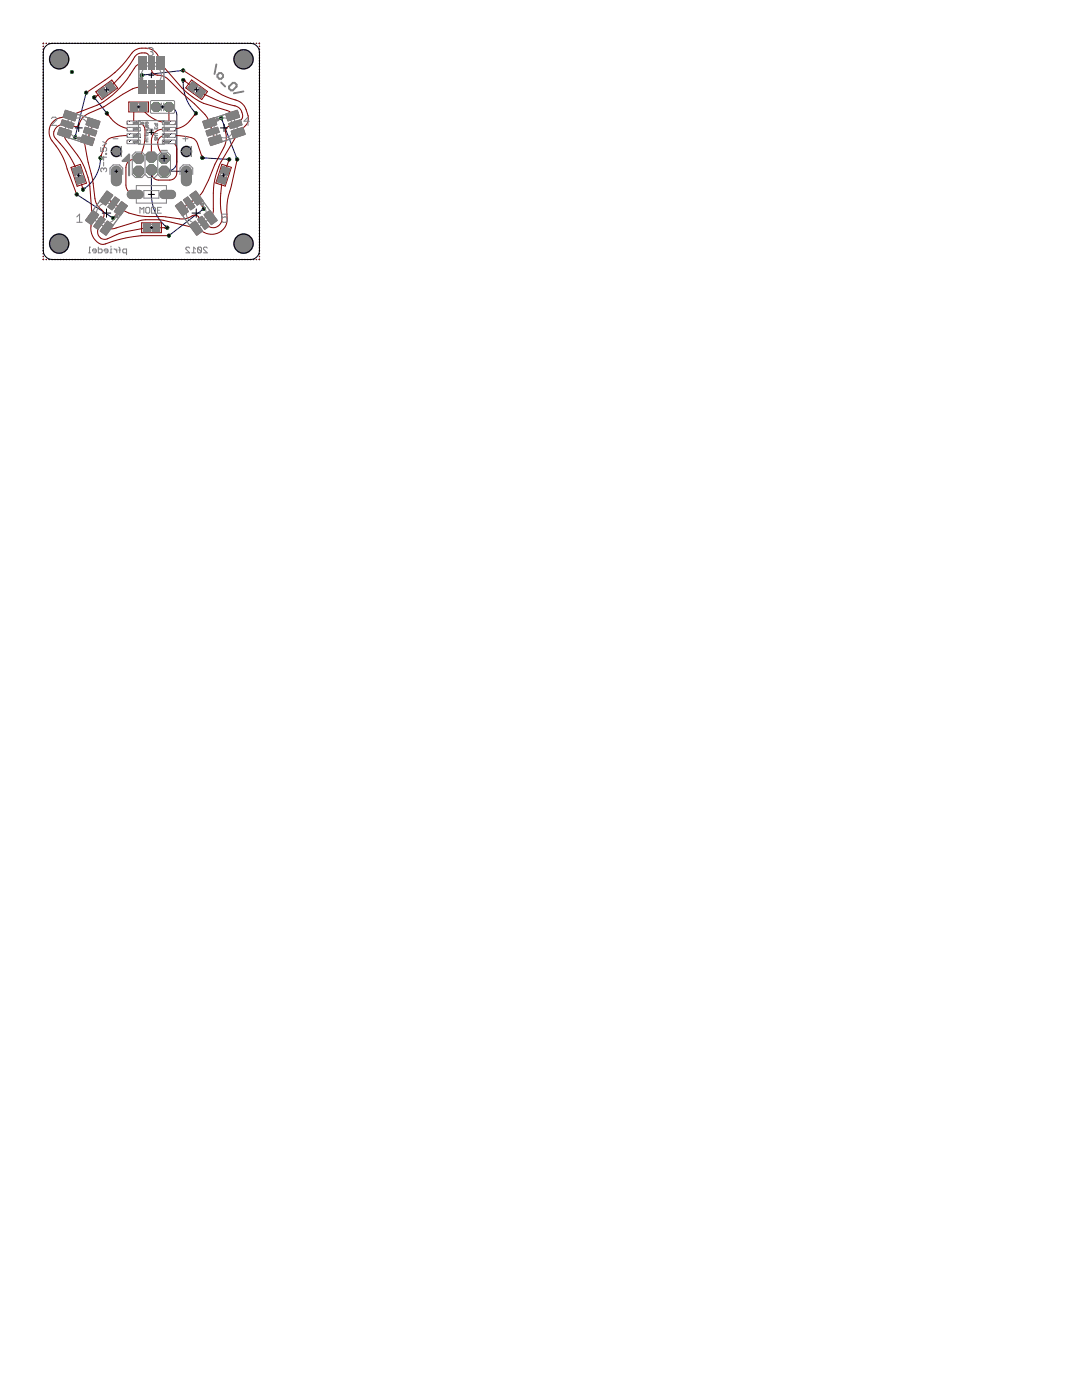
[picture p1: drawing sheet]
<svg xmlns="http://www.w3.org/2000/svg" width="216mm" height="279mm" viewBox="0 0 216 279" stroke-linecap="round" stroke-linejoin="round" font-family="sans-serif">
<g fill="none" stroke="#808080" stroke-width=".2">
<path d="M17.7 50.5h.4M18.1 49.3h-.2v1.2M19.2 50.1h-.7l.1-.4h.4l.2 .2v.4l-.2 .2h-.4M19.6 49.3v1.2h.6l.2-.2v-.4l-.2-.2h-.6M21.5 50.1h-.7l.2-.4h.4l.1 .2v.4l-.1 .2h-.4M21.9 50.5h.4M22.1 49.1v.2M22.3 49.7h-.2v.8M22.7 49.7h.2l.4 .4M23.3 49.7v.8M23.7 49.3l.2 .2v1M23.7 49.9h.4"/>
<path d="M25.3 50.5h-.6l-.2-.2v-.4l.2-.2h.6v1.1M37.8 49.5l-.1-.2h-.4l-.2 .2v.2l.7 .8h-.7M38.3 50.5h.7M39 49.7l-.3-.4v1.2M39.4 49.5v.8l.2 .2h.4l.2-.2M39.4 49.5l.2-.2h.4l.2 .2v.8M39.4 49.5l.8 .8M41.4 49.5l-.2-.2h-.4l-.2 .2v.2l.8 .8h-.8"/>
</g>
<g fill="#808080" stroke="#808080" stroke-width=".2">
<circle cx="23.2" cy="30.2" r="1.06"/>
<circle cx="37.2" cy="30.2" r="1.06"/>
<circle cx="11.8" cy="11.8" r="1.95"/>
<circle cx="48.6" cy="11.8" r="1.95"/>
<circle cx="11.8" cy="48.6" r="1.95"/>
<circle cx="48.6" cy="48.6" r="1.95"/>
</g>
<g fill="#808080" stroke="#808080" stroke-width=".2">
<path d="M46.6 18.5l2-.3v.1l-1.9 .4z"/>
<path d="M46.7 16.5l.2-.1 .4 .5-.1 .1z"/>
<path d="M47.1 16.8h.2l-.1 .6-.1-.1z"/>
<path d="M47.2 17.2l.1 .1-.9 .8v-.1z"/>
<path d="M46 18l.5-.1v.2h-.5z"/>
<path d="M45.6 17.6h.1l.5 .5h-.2z"/>
<path d="M45.6 17.2h.2l-.1 .5h-.1z"/>
<path d="M45.6 17.2l.8-.8 .1 .1-.8 .9z"/>
<path d="M46.4 16.5l.5-.1v.2h-.5z"/>
<path d="M44.1 16.4h.1l.8 .9h-.1z"/>
<path d="M43.3 15.3h.1l.4 .5h-.1z"/>
<path d="M43.3 14.9h.2l-.1 .5h-.1z"/>
<path d="M43.7 14.5l.1 .1-.5 .4v-.1z"/>
<path d="M43.7 14.5h.5v.1l-.5 .1z"/>
<path d="M44 14.5h.2l.4 .5h-.1z"/>
<path d="M44.4 14.9h.2v.5h-.2z"/>
<path d="M44.5 15.3l.1 .1-.5 .4-.1-.1z"/>
<path d="M43.7 15.7l.5-.1v.2h-.5z"/>
<path d="M43.1 12.8h.2l-.4 2h-.1z"/>
<path d="M36.6 33.4a1.01 1.01 0 0 1 1.6 .7v2.1a1 1 0 0 1-1 .9 1 1 0 0 1-1-.9v-2.1z"/>
<path d="M22.4 33.6a1.01 1.01 0 0 1 1.1-.4 1.01 1.01 0 0 1 .7 .9v2.1a1 1 0 0 1-1 .9 1 1 0 0 1-1-.9v-2.1z"/>
<path d="M25.6 38.3l.5-.3h1.8a.82 .82 0 0 1 .7 .8 .82 .82 0 0 1-.7 .8h-1.8a.83 .83 0 0 1-.5-1.3z"/>
<path d="M32 38.3l.6-.3h1.7a.82 .82 0 0 1 .7 .8 .82 .82 0 0 1-.7 .8h-1.7a.83 .83 0 0 1-.6-1.3z"/>
<circle cx="33.7" cy="21.3" r=".96"/>
<circle cx="31.2" cy="21.3" r=".96"/>
<circle cx="32.7" cy="31.6" r="1.07"/>
<circle cx="32.7" cy="34.2" r="1.07"/>
<circle cx="30.2" cy="31.4" r="1.07"/>
<circle cx="30.2" cy="33.9" r="1.07"/>
<circle cx="27.7" cy="31.6" r="1.07"/>
<circle cx="27.7" cy="34.2" r="1.07"/>
</g>
<g fill="none" stroke="#000080" stroke-width=".2">
<path d="M17.1 18.9l-2 8M17.2 18.5l-.1 .4M17.2 18.5l.2 .1-.3 .3M17.2 18.5l-.2 .1 .1 .3M18.8 19.4l.3 .4M18.8 19.4l-.1 .3 .4 .1M19 19.4l.1 .4M19 19.4h.1M19 19.4h-.2M19.1 19.8l1.9 2.4M19.1 19.8h.1M28.8 14.9l-.5 .1"/>
<path d="M28.8 14.9l-.4-.1-.1 .2M28.8 14.9l-.4 .3-.1-.2M36.1 14.1l-7.3 .8M36.6 16a8.7 8.7 0 0 0 2.2 6.3M36.6 16.4h.1M36.6 16l-.3 .1 .3 .3M36.6 16l.1 .1M36.6 14.1h-.5M36.6 14.1l-.2 .2-.3-.2M36.6 14.1l-.2-.2-.3 .2M36.7 16.1l-.1 .3M36.7 16.1h.1"/>
<path d="M15.1 26.9l-.1 .5M15.1 26.9l-.3 .3 .2 .2M15.1 26.9l.1 .4-.2 .1M15.3 38.8l6.9 4.5M15.3 38.8l.2-.1 .2 .3h-.4zM16.6 37.6h.1M16.6 37.6v.2M16.9 37.6l-.3 .2M16.9 37.6h-.3M16.9 37.6l-.1 .3-.2-.1M20 32a7.5 7.5 0 0 1-3.1 5.6M20 31.5v.5"/>
<path d="M20 32h.1M20 31.5l-.1 .1 .1 .4M20 31.5l.3 .1M20.3 31.6l-.3 .4M20.3 31.6h.1M21 22.2l.3 .4M21 22.2l.1 .1M21 22.2l.4 .2-.1 .2M21 22.2l.1 .4M21.1 22.6v.1M21.3 22.6h-.2M30.2 33.9v5a8.4 8.4 0 0 0 3.2 6.5"/>
<path d="M33.7 21.3a1.59 1.59 0 0 1 1.6 1.6v9.4a2 2 0 0 1-2.6 1.9h4.5M38.8 22.3l.3 .3M38.8 22.3l.1 .4M38.8 22.3l.4 .1M38.9 22.7h.1M39.1 22.6l-.2 .1M39.2 22.4h.1M39.2 22.4l-.1 .2M40.4 31.5l4.9 .3M40.5 31.3l.3 .2-.4 .2zM44.2 23.6l.1 .4M44.2 23.6h.2"/>
<path d="M44.2 23.6l-.2 .1 .3 .3M44.3 24l3 7.8M44.4 23.6h.1M44.4 23.6l-.1 .4M45.3 31.8h.4M45.3 31.8l.3 .2 .1-.2M45.6 31.8h.1M45.6 31.6l-.3 .2M45.6 31.6h.1M45.6 31.6l.1 .2M47.1 31.8l.1-.4 .3 .2-.2 .2M47.1 31.8h.1"/>
<path d="M47.1 31.8h.2M22.2 43.3l.4 .2M22.2 43.3l.2 .3 .2-.1M22.2 43.3h.4v.2M33.2 45.5v.1M33.4 45.4v-.2l-.4-.1 .2 .4M33.4 45.4l-.2 .1M33.7 46.8h.4l-.2 .3-.2-.1zM40.3 41.9l-6.6 5.1M40.7 41.6l-.4 .3M40.7 41.6v.3h-.4M40.7 41.6h-.2l-.2 .3"/>
</g>
<g fill="none" stroke="#000080" stroke-width=".25">
<path d="M8.6 9.2v.1M8.6 9.8v.1M8.6 10.4v.1M8.6 11h.1M8.6 11.5v.1M8.6 12.1v.1M8.6 12.7h.1M8.6 13.3h.1M8.6 13.8v.1M8.6 14.4v.1M8.6 15h.1M8.6 15.6h.1"/>
<path d="M8.6 16.1v.1M8.6 16.7v.1M8.6 17.3h.1M8.6 17.8v.1M8.6 18.4v.1M8.6 19v.1M8.6 19.6h.1M8.7 8.7h-.1M9.2 8.7h.1M9.8 8.7h.1M10.4 8.7h.1M10.9 8.7h.1"/>
<path d="M11.5 8.7h.1M12.1 8.7h.1M12.7 8.7h.1M13.2 8.7h.1M13.8 8.7h.1M14.4 8.7h.1M14.9 8.7h.1M15.5 8.7h.1M16.1 8.7h.1M16.7 8.7h.1M17.3 8.7h.1M17.8 8.7h.1"/>
<path d="M18.4 8.7h.1M19 8.7h.1M19.5 8.7h.1M20.1 8.7h.1M20.7 8.7h.1M21.3 8.7h.1M21.8 8.7h.1M22.4 8.7h.1M23 8.7h.1M23.6 8.7h.1M24.2 8.7h.1M24.7 8.7h.1"/>
<path d="M25.3 8.7h.1M25.9 8.7h.1M26.4 8.7h.1M27 8.7h.1M27.6 8.7h.1M28.2 8.7h.1M28.7 8.7h.1M29.3 8.7h.1M29.9 8.7h.1M30.5 8.7h.1M31 8.7h.1M31.6 8.7h.1"/>
<path d="M32.2 8.7h.1M32.8 8.7h.1M33.3 8.7h.1M33.9 8.7h.1M34.5 8.7h.1M35.1 8.7h.1M35.6 8.7h.1M36.2 8.7h.1M36.8 8.7h.1M37.4 8.7h.1M37.9 8.7h.1M38.5 8.7h.1"/>
<path d="M39.1 8.7h.1M39.6 8.7h.1M40.2 8.7h.1M40.8 8.7h.1M41.4 8.7h.1M42 8.7h.1M42.5 8.7h.1M43.1 8.7h.1M43.7 8.7h.1M44.2 8.7h.1M44.8 8.7h.1M45.4 8.7h.1"/>
<path d="M46 8.7h.1M46.5 8.7h.1M47.1 8.7h.1M47.7 8.7h.1M48.3 8.7h.1M48.8 8.7h.1M49.4 8.7h.1M50 8.7h.1M50.6 8.7h.1M51.1 8.7h.1M51.7 8.7h.1M51.8 9.2v.1"/>
<path d="M51.8 9.8v.1M51.8 10.4v.1M51.8 11h.1M51.8 11.5v.1M51.8 12.1v.1M51.8 12.7h.1M51.8 13.3h.1M51.8 13.8v.1M51.8 14.4v.1M51.8 15h.1M51.8 15.6h.1M51.8 16.1v.1"/>
<path d="M51.8 16.7v.1M51.8 17.3h.1M51.8 17.8v.1M51.8 18.4v.1M51.8 19v.1M51.8 19.6h.1M8.6 20.2h.1M8.6 20.7v.1M8.6 21.3v.1M8.6 21.9h.1M8.6 22.4v.1M8.6 23v.1"/>
<path d="M8.6 23.6v.1M8.6 24.2h.1M8.6 24.7v.1M8.6 25.3v.1M8.6 25.9v.1M8.6 26.5h.1M8.6 27v.1M8.6 27.6v.1M8.6 28.2v.1M8.6 28.8h.1M8.6 29.3v.1M8.6 29.9v.1"/>
<path d="M8.6 30.5h.1M8.6 31.1h.1M8.6 31.6v.1M8.6 32.2v.1M8.6 32.8v.1M8.6 33.4h.1M8.6 33.9v.1M8.6 34.5v.1M8.6 35.1h.1M8.6 35.6v.1M8.6 36.2v.1M8.6 36.8v.1"/>
<path d="M8.6 37.4h.1M8.6 38h.1M8.6 38.5v.1M8.6 39.1v.1M8.6 39.7h.1M51.8 20.2h.1M51.8 20.7v.1M51.8 21.3v.1M51.8 21.9h.1M51.8 22.4v.1M51.8 23v.1M51.8 23.6v.1"/>
<path d="M51.8 24.2h.1M51.8 24.7v.1M51.8 25.3v.1M51.8 25.9v.1M51.8 26.5h.1M51.8 27v.1M51.8 27.6v.1M51.8 28.2v.1M51.8 28.8h.1M51.8 29.3v.1M51.8 29.9v.1M51.8 30.5h.1"/>
<path d="M51.8 31.1h.1M51.8 31.6v.1M51.8 32.2v.1M51.8 32.8v.1M51.8 33.4h.1M51.8 33.9v.1M51.8 34.5v.1M51.8 35.1h.1M51.8 35.6v.1M51.8 36.2v.1M51.8 36.8v.1M51.8 37.4h.1"/>
<path d="M51.8 38h.1M51.8 38.5v.1M51.8 39.1v.1M51.8 39.7h.1M8.6 40.2v.1M8.6 40.8v.1M8.6 41.4v.1M8.6 42h.1M8.6 42.5v.1M8.6 43.1v.1M8.6 43.7v.1M8.6 44.3h.1"/>
<path d="M8.6 44.8v.1M8.6 45.4v.1M8.6 46v.1M8.6 46.6h.1M8.6 47.1v.1M8.6 47.7v.1M8.6 48.3h.1M8.6 48.9h.1M8.6 49.4v.1M8.6 50v.1M8.6 50.6v.1M8.6 51.2h.1"/>
<path d="M8.6 51.7l.1 .1M9.2 51.8h.1M9.8 51.8h.1M10.4 51.8h.1M10.9 51.8h.1M11.5 51.8h.1M12.1 51.8h.1M12.7 51.8h.1M13.2 51.8h.1M13.8 51.8h.1M14.4 51.8h.1M14.9 51.8h.1"/>
<path d="M15.5 51.8h.1M16.1 51.8h.1M16.7 51.8h.1M17.3 51.8h.1M17.8 51.8h.1M18.4 51.8h.1M19 51.8h.1M19.5 51.8h.1M20.1 51.8h.1M20.7 51.8h.1M21.3 51.8h.1M21.8 51.8h.1"/>
<path d="M22.4 51.8h.1M23 51.8h.1M23.6 51.8h.1M24.2 51.8h.1M24.7 51.8h.1M25.3 51.8h.1M25.9 51.8h.1M26.4 51.8h.1M27 51.8h.1M27.6 51.8h.1M28.2 51.8h.1M28.7 51.8h.1"/>
<path d="M29.3 51.8h.1M29.9 51.8h.1M30.5 51.8h.1M31 51.8h.1M31.6 51.8h.1M32.2 51.8h.1M32.8 51.8h.1M33.3 51.8h.1M33.9 51.8h.1M34.5 51.8h.1M35.1 51.8h.1M35.6 51.8h.1"/>
<path d="M36.2 51.8h.1M36.8 51.8h.1M37.4 51.8h.1M37.9 51.8h.1M38.5 51.8h.1M39.1 51.8h.1M39.6 51.8h.1M40.2 51.8h.1M40.8 51.8h.1M41.4 51.8h.1M42 51.8h.1M42.5 51.8h.1"/>
<path d="M43.1 51.8h.1M43.7 51.8h.1M44.2 51.8h.1M44.8 51.8h.1M45.4 51.8h.1M46 51.8h.1M46.5 51.8h.1M47.1 51.8h.1M47.7 51.8h.1M48.3 51.8h.1M48.8 51.8h.1M49.4 51.8h.1"/>
<path d="M50 51.8h.1M50.6 51.8h.1M51.1 51.8h.1M51.8 51.7l-.1 .1M51.8 40.2v.1M51.8 40.8v.1M51.8 41.4v.1M51.8 42h.1M51.8 42.5v.1M51.8 43.1v.1M51.8 43.7v.1M51.8 44.3h.1"/>
<path d="M51.8 44.8v.1M51.8 45.4v.1M51.8 46v.1M51.8 46.6h.1M51.8 47.1v.1M51.8 47.7v.1M51.8 48.3h.1M51.8 48.9h.1M51.8 49.4v.1M51.8 50v.1M51.8 50.6v.1M51.8 51.2h.1"/>
</g>
<path d="M37.2 34.2v1.9" fill="none" stroke="#008000" stroke-width="1.9"/>
<circle cx="37.2" cy="34.2" r=".55" fill="#fff" stroke="#000" stroke-width=".2"/>
<path d="M23.2 34.2v1.9" fill="none" stroke="#008000" stroke-width="1.9"/>
<circle cx="23.2" cy="34.2" r=".55" fill="#fff" stroke="#000" stroke-width=".2"/>
<circle cx="33.7" cy="21.3" r=".92" fill="#008000" stroke="#008000" stroke-width=".2"/>
<circle cx="33.7" cy="21.3" r=".4" fill="#fff" stroke="#000" stroke-width=".2"/>
<circle cx="31.2" cy="21.3" r=".92" fill="#008000" stroke="#008000" stroke-width=".2"/>
<circle cx="31.2" cy="21.3" r=".4" fill="#fff" stroke="#000" stroke-width=".2"/>
<circle cx="32.7" cy="31.6" r="1.01" fill="#008000" stroke="#008000" stroke-width=".2"/>
<circle cx="32.7" cy="31.6" r=".51" fill="#fff" stroke="#000" stroke-width=".2"/>
<circle cx="32.7" cy="34.2" r="1.01" fill="#008000" stroke="#008000" stroke-width=".2"/>
<circle cx="32.7" cy="34.2" r=".51" fill="#fff" stroke="#000" stroke-width=".2"/>
<circle cx="30.2" cy="31.4" r="1.01" fill="#008000" stroke="#008000" stroke-width=".2"/>
<circle cx="30.2" cy="31.4" r=".51" fill="#fff" stroke="#000" stroke-width=".2"/>
<circle cx="30.2" cy="33.9" r="1.01" fill="#008000" stroke="#008000" stroke-width=".2"/>
<circle cx="30.2" cy="33.9" r=".51" fill="#fff" stroke="#000" stroke-width=".2"/>
<circle cx="27.7" cy="31.6" r="1.01" fill="#008000" stroke="#008000" stroke-width=".2"/>
<circle cx="27.7" cy="31.6" r=".51" fill="#fff" stroke="#000" stroke-width=".2"/>
<circle cx="27.7" cy="34.2" r="1.01" fill="#008000" stroke="#008000" stroke-width=".2"/>
<circle cx="27.7" cy="34.2" r=".51" fill="#fff" stroke="#000" stroke-width=".2"/>
<path d="M26.2 38.8h1.5" fill="none" stroke="#008000" stroke-width="1.5"/>
<circle cx="27" cy="38.8" r=".51" fill="#fff" stroke="#000" stroke-width=".2"/>
<path d="M32.7 38.8h1.5" fill="none" stroke="#008000" stroke-width="1.5"/>
<circle cx="33.4" cy="38.8" r=".51" fill="#fff" stroke="#000" stroke-width=".2"/>
<circle cx="21.3" cy="22.6" r=".3" fill="#008000" stroke="#008000" stroke-width=".2"/>
<circle cx="21.3" cy="22.6" r=".15" fill="#fff" stroke="#000" stroke-width=".2"/>
<circle cx="18.8" cy="19.4" r=".3" fill="#008000" stroke="#008000" stroke-width=".2"/>
<circle cx="18.8" cy="19.4" r=".15" fill="#fff" stroke="#000" stroke-width=".2"/>
<circle cx="20" cy="31.5" r=".3" fill="#008000" stroke="#008000" stroke-width=".2"/>
<circle cx="20" cy="31.5" r=".15" fill="#fff" stroke="#000" stroke-width=".2"/>
<circle cx="16.6" cy="37.8" r=".3" fill="#008000" stroke="#008000" stroke-width=".2"/>
<circle cx="16.6" cy="37.8" r=".15" fill="#fff" stroke="#000" stroke-width=".2"/>
<circle cx="14.4" cy="14.4" r=".3" fill="#008000" stroke="#008000" stroke-width=".2"/>
<circle cx="14.4" cy="14.4" r=".15" fill="#fff" stroke="#000" stroke-width=".2"/>
<circle cx="36.6" cy="16" r=".3" fill="#008000" stroke="#008000" stroke-width=".2"/>
<circle cx="36.6" cy="16" r=".15" fill="#fff" stroke="#000" stroke-width=".2"/>
<circle cx="39.1" cy="22.6" r=".3" fill="#008000" stroke="#008000" stroke-width=".2"/>
<circle cx="39.1" cy="22.6" r=".15" fill="#fff" stroke="#000" stroke-width=".2"/>
<circle cx="45.7" cy="31.8" r=".3" fill="#008000" stroke="#008000" stroke-width=".2"/>
<circle cx="45.7" cy="31.8" r=".15" fill="#fff" stroke="#000" stroke-width=".2"/>
<circle cx="40.4" cy="31.5" r=".3" fill="#008000" stroke="#008000" stroke-width=".2"/>
<circle cx="40.4" cy="31.5" r=".15" fill="#fff" stroke="#000" stroke-width=".2"/>
<circle cx="33.4" cy="45.4" r=".3" fill="#008000" stroke="#008000" stroke-width=".2"/>
<circle cx="33.4" cy="45.4" r=".15" fill="#fff" stroke="#000" stroke-width=".2"/>
<circle cx="22.6" cy="43.5" r=".3" fill="#008000" stroke="#008000" stroke-width=".2"/>
<circle cx="22.6" cy="43.5" r=".15" fill="#fff" stroke="#000" stroke-width=".2"/>
<circle cx="15.3" cy="38.8" r=".3" fill="#008000" stroke="#008000" stroke-width=".2"/>
<circle cx="15.3" cy="38.8" r=".15" fill="#fff" stroke="#000" stroke-width=".2"/>
<circle cx="15" cy="27.4" r=".3" fill="#008000" stroke="#008000" stroke-width=".2"/>
<circle cx="15" cy="27.4" r=".15" fill="#fff" stroke="#000" stroke-width=".2"/>
<circle cx="17.2" cy="18.5" r=".3" fill="#008000" stroke="#008000" stroke-width=".2"/>
<circle cx="17.2" cy="18.5" r=".15" fill="#fff" stroke="#000" stroke-width=".2"/>
<circle cx="44.2" cy="23.6" r=".3" fill="#008000" stroke="#008000" stroke-width=".2"/>
<circle cx="44.2" cy="23.6" r=".15" fill="#fff" stroke="#000" stroke-width=".2"/>
<circle cx="47.3" cy="31.8" r=".3" fill="#008000" stroke="#008000" stroke-width=".2"/>
<circle cx="47.3" cy="31.8" r=".15" fill="#fff" stroke="#000" stroke-width=".2"/>
<circle cx="28.3" cy="15" r=".3" fill="#008000" stroke="#008000" stroke-width=".2"/>
<circle cx="28.3" cy="15" r=".15" fill="#fff" stroke="#000" stroke-width=".2"/>
<circle cx="36.6" cy="14.1" r=".3" fill="#008000" stroke="#008000" stroke-width=".2"/>
<circle cx="36.6" cy="14.1" r=".15" fill="#fff" stroke="#000" stroke-width=".2"/>
<circle cx="40.7" cy="41.6" r=".3" fill="#008000" stroke="#008000" stroke-width=".2"/>
<circle cx="40.7" cy="41.6" r=".15" fill="#fff" stroke="#000" stroke-width=".2"/>
<circle cx="33.7" cy="47" r=".3" fill="#008000" stroke="#008000" stroke-width=".2"/>
<circle cx="33.7" cy="47" r=".15" fill="#fff" stroke="#000" stroke-width=".2"/>
<g fill="#800000" stroke="#800000" stroke-width=".2">
<path d="M19.5 18.2l1.1-.7 .9 1.3-1 .7z"/>
<path d="M21.1 17.1l1-.7 1 1.3-1.1 .7z"/>
<path d="M38.4 16.3l1.1 .8-1 1.3-1-.8z"/>
<path d="M39.9 17.4l1.1 .8-.9 1.3-1.1-.8z"/>
<path d="M43.8 35l1.5 .5-.4 1.2-1.5-.5z"/>
<path d="M44.3 33.2l1.6 .5-.4 1.2-1.6-.5z"/>
<path d="M28.6 44.6h1.4v1.6h-1.4z"/>
<path d="M30.5 44.6h1.3v1.6h-1.3z"/>
<path d="M15 35.5l1.6-.5 .4 1.3-1.6 .4z"/>
<path d="M14.5 33.7l1.5-.5 .4 1.3-1.5 .4z"/>
<path d="M26.1 20.5h1.3v1.6h-1.3z"/>
<path d="M28 20.5h1.3v1.6h-1.3z"/>
<path d="M25.4 24.2h2.5v.6h-2.5z"/>
<path d="M25.4 25.5h2.5v.6h-2.5z"/>
<path d="M25.4 26.8h2.5v.5h-2.5z"/>
<path d="M25.4 28h2.5v.6h-2.5z"/>
<path d="M32.4 28h2.6v.6h-2.6z"/>
<path d="M32.4 26.8h2.6v.5h-2.6z"/>
<path d="M32.4 25.5h2.6v.6h-2.6z"/>
<path d="M32.4 24.2h2.6v.6h-2.6z"/>
<path d="M27.7 16.2h1.4v2.4h-1.4z"/>
<path d="M27.7 11.4h1.4v2.4h-1.4z"/>
<path d="M31.3 16.2h1.4v2.4h-1.4z"/>
<path d="M31.3 11.4h1.4v2.4h-1.4z"/>
<path d="M29.7 16.2h1v2.4h-1z"/>
<path d="M29.7 11.4h1v2.4h-1z"/>
<path d="M40.5 24.3l2.3-.8 .4 1.3-2.3 .8z"/>
<path d="M45.1 22.8l2.2-.8 .5 1.4-2.3 .7z"/>
<path d="M41.6 27.7l2.3-.8 .4 1.4-2.3 .7z"/>
<path d="M46.2 26.2l2.3-.7 .4 1.3-2.3 .7z"/>
<path d="M41.1 26.2l2.3-.8 .3 1-2.3 .7z"/>
<path d="M45.7 24.7l2.3-.8 .3 1-2.3 .7z"/>
<path d="M37.9 39l1.2-.8 1.4 1.9-1.2 .8z"/>
<path d="M40.7 42.9l1.2-.9 1.4 2-1.1 .8z"/>
<path d="M35 41.1l1.2-.8 1.4 1.9-1.2 .8z"/>
<path d="M37.8 45l1.2-.8 1.4 1.9-1.1 .8z"/>
<path d="M36.6 39.9l.8-.6 1.5 2-.8 .5z"/>
<path d="M39.5 43.8l.8-.6 1.4 1.9-.8 .6z"/>
<path d="M24.3 40.3l1.1 .8-1.4 1.9-1.2-.8z"/>
<path d="M21.4 44.2l1.2 .8-1.5 1.9-1.1-.8z"/>
<path d="M21.3 38.2l1.2 .8-1.4 1.9-1.2-.8z"/>
<path d="M18.5 42l1.2 .9-1.5 1.9-1.1-.8z"/>
<path d="M23 39.3l.8 .6-1.4 1.9-.9-.5z"/>
<path d="M20.1 43.2l.9 .6-1.5 1.9-.8-.6z"/>
<path d="M16.5 26.9l2.3 .8-.4 1.3-2.3-.7z"/>
<path d="M12 25.5l2.2 .7-.4 1.3-2.3-.7z"/>
<path d="M17.6 23.5l2.3 .8-.4 1.3-2.3-.8z"/>
<path d="M13.1 22l2.2 .8-.4 1.3-2.3-.7z"/>
<path d="M17 25.4l2.3 .8-.3 .9-2.3-.7z"/>
<path d="M12.4 23.9l2.3 .8-.3 .9-2.3-.7z"/>
</g>
<g fill="none" stroke="#800000" stroke-width=".25">
<path d="M8.6 9.2v.1M8.6 9.8v.1M8.6 10.4v.1M8.6 11h.1M8.6 11.5v.1M8.6 12.1v.1M8.6 12.7h.1M8.6 13.3h.1M8.6 13.8v.1M8.6 14.4v.1M8.6 15h.1M8.6 15.6h.1"/>
<path d="M8.6 16.1v.1M8.6 16.7v.1M8.6 17.3h.1M8.6 17.8v.1M8.6 18.4v.1M8.6 19v.1M8.6 19.6h.1M8.7 8.7h-.1M9.2 8.7h.1M9.8 8.7h.1M10.4 8.7h.1M10.9 8.7h.1"/>
<path d="M11.5 8.7h.1M12.1 8.7h.1M12.7 8.7h.1M13.2 8.7h.1M13.8 8.7h.1M14.4 8.7h.1M14.9 8.7h.1M15.5 8.7h.1M16.1 8.7h.1M16.7 8.7h.1M17.3 8.7h.1M17.8 8.7h.1"/>
<path d="M18.4 8.7h.1M19 8.7h.1M19.5 8.7h.1M20.1 8.7h.1M20.7 8.7h.1M21.3 8.7h.1M21.8 8.7h.1M22.4 8.7h.1M23 8.7h.1M23.6 8.7h.1M24.2 8.7h.1M24.7 8.7h.1"/>
<path d="M25.3 8.7h.1M25.9 8.7h.1M26.4 8.7h.1M27 8.7h.1M27.6 8.7h.1M28.2 8.7h.1M28.7 8.7h.1M29.3 8.7h.1M29.9 8.7h.1M30.5 8.7h.1M31 8.7h.1M31.6 8.7h.1"/>
<path d="M32.2 8.7h.1M32.8 8.7h.1M33.3 8.7h.1M33.9 8.7h.1M34.5 8.7h.1M35.1 8.7h.1M35.6 8.7h.1M36.2 8.7h.1M36.8 8.7h.1M37.4 8.7h.1M37.9 8.7h.1M38.5 8.7h.1"/>
<path d="M39.1 8.7h.1M39.6 8.7h.1M40.2 8.7h.1M40.8 8.7h.1M41.4 8.7h.1M42 8.7h.1M42.5 8.7h.1M43.1 8.7h.1M43.7 8.7h.1M44.2 8.7h.1M44.8 8.7h.1M45.4 8.7h.1"/>
<path d="M46 8.7h.1M46.5 8.7h.1M47.1 8.7h.1M47.7 8.7h.1M48.3 8.7h.1M48.8 8.7h.1M49.4 8.7h.1M50 8.7h.1M50.6 8.7h.1M51.1 8.7h.1M51.7 8.7h.1M51.8 9.2v.1"/>
<path d="M51.8 9.8v.1M51.8 10.4v.1M51.8 11h.1M51.8 11.5v.1M51.8 12.1v.1M51.8 12.7h.1M51.8 13.3h.1M51.8 13.8v.1M51.8 14.4v.1M51.8 15h.1M51.8 15.6h.1M51.8 16.1v.1"/>
<path d="M51.8 16.7v.1M51.8 17.3h.1M51.8 17.8v.1M51.8 18.4v.1M51.8 19v.1M51.8 19.6h.1M8.6 20.2h.1M8.6 20.7v.1M8.6 21.3v.1M8.6 21.9h.1M8.6 22.4v.1M8.6 23v.1"/>
<path d="M8.6 23.6v.1M8.6 24.2h.1M8.6 24.7v.1M8.6 25.3v.1M8.6 25.9v.1M8.6 26.5h.1M8.6 27v.1M8.6 27.6v.1M8.6 28.2v.1M8.6 28.8h.1M8.6 29.3v.1M8.6 29.9v.1"/>
<path d="M8.6 30.5h.1M8.6 31.1h.1M8.6 31.6v.1M8.6 32.2v.1M8.6 32.8v.1M8.6 33.4h.1M8.6 33.9v.1M8.6 34.5v.1M8.6 35.1h.1M8.6 35.6v.1M8.6 36.2v.1M8.6 36.8v.1"/>
<path d="M8.6 37.4h.1M8.6 38h.1M8.6 38.5v.1M8.6 39.1v.1M8.6 39.7h.1M26.7 24.5h.8M27.7 31.6v.2M28.6 21.3l.1 .8M32.5 25.8h1.2M32.5 24.5h1.2M32.9 27.1h.8M33.7 28.3h.2"/>
<path d="M51.8 20.2h.1M51.8 20.7v.1M51.8 21.3v.1M51.8 21.9h.1M51.8 22.4v.1M51.8 23v.1M51.8 23.6v.1M51.8 24.2h.1M51.8 24.7v.1M51.8 25.3v.1M51.8 25.9v.1M51.8 26.5h.1"/>
<path d="M51.8 27v.1M51.8 27.6v.1M51.8 28.2v.1M51.8 28.8h.1M51.8 29.3v.1M51.8 29.9v.1M51.8 30.5h.1M51.8 31.1h.1M51.8 31.6v.1M51.8 32.2v.1M51.8 32.8v.1M51.8 33.4h.1"/>
<path d="M51.8 33.9v.1M51.8 34.5v.1M51.8 35.1h.1M51.8 35.6v.1M51.8 36.2v.1M51.8 36.8v.1M51.8 37.4h.1M51.8 38h.1M51.8 38.5v.1M51.8 39.1v.1M51.8 39.7h.1M8.6 40.2v.1"/>
<path d="M8.6 40.8v.1M8.6 41.4v.1M8.6 42h.1M8.6 42.5v.1M8.6 43.1v.1M8.6 43.7v.1M8.6 44.3h.1M8.6 44.8v.1M8.6 45.4v.1M8.6 46v.1M8.6 46.6h.1M8.6 47.1v.1"/>
<path d="M8.6 47.7v.1M8.6 48.3h.1M8.6 48.9h.1M8.6 49.4v.1M8.6 50v.1M8.6 50.6v.1M8.6 51.2h.1M8.6 51.7l.1 .1M9.2 51.8h.1M9.8 51.8h.1M10.4 51.8h.1M10.9 51.8h.1"/>
<path d="M11.5 51.8h.1M12.1 51.8h.1M12.7 51.8h.1M13.2 51.8h.1M13.8 51.8h.1M14.4 51.8h.1M14.9 51.8h.1M15.5 51.8h.1M16.1 51.8h.1M16.7 51.8h.1M17.3 51.8h.1M17.8 51.8h.1"/>
<path d="M18.4 51.8h.1M19 51.8h.1M19.5 51.8h.1M20.1 51.8h.1M20.7 51.8h.1M21.3 51.8h.1M21.8 51.8h.1M22.4 51.8h.1M23 51.8h.1M23.6 51.8h.1M24.2 51.8h.1M24.7 51.8h.1"/>
<path d="M25.3 51.8h.1M25.9 51.8h.1M26.4 51.8h.1M27 51.8h.1M27.6 51.8h.1M28.2 51.8h.1M28.7 51.8h.1M29.3 51.8h.1M29.9 51.8h.1M30.5 51.8h.1M31 51.8h.1M31.6 51.8h.1"/>
<path d="M32.2 51.8h.1M32.8 51.8h.1M33.3 51.8h.1M33.9 51.8h.1M34.5 51.8h.1M35.1 51.8h.1M35.6 51.8h.1M36.2 51.8h.1M36.8 51.8h.1M37.4 51.8h.1M37.9 51.8h.1M38.5 51.8h.1"/>
<path d="M39.1 51.8h.1M39.6 51.8h.1M40.2 51.8h.1M40.8 51.8h.1M41.4 51.8h.1M42 51.8h.1M42.5 51.8h.1M43.1 51.8h.1M43.7 51.8h.1M44.2 51.8h.1M44.8 51.8h.1M45.4 51.8h.1"/>
<path d="M46 51.8h.1M46.5 51.8h.1M47.1 51.8h.1M47.7 51.8h.1M48.3 51.8h.1M48.8 51.8h.1M49.4 51.8h.1M50 51.8h.1M50.6 51.8h.1M51.1 51.8h.1M51.8 51.7l-.1 .1M51.8 40.2v.1"/>
<path d="M51.8 40.8v.1M51.8 41.4v.1M51.8 42h.1M51.8 42.5v.1M51.8 43.1v.1M51.8 43.7v.1M51.8 44.3h.1M51.8 44.8v.1M51.8 45.4v.1M51.8 46v.1M51.8 46.6h.1M51.8 47.1v.1"/>
<path d="M51.8 47.7v.1M51.8 48.3h.1M51.8 48.9h.1M51.8 49.4v.1M51.8 50v.1M51.8 50.6v.1M51.8 51.2h.1"/>
</g>
<g fill="none" stroke="#800000" stroke-width=".2">
<path d="M19.2 19.2l-.4 .2M19.2 19.2l-.2 .4-.2-.2M19.2 19.2h-.4v.2M20.5 18.5l-1.3 .7M22.1 17.4l2.6-2.9 1.9-2.7a1.96 1.96 0 0 1 3.1-.8 5.4 5.4 0 0 1 .5 3l.3 .5 .4 .4 1.1 .1a2.92 2.92 0 0 1 1.6 .9l2.6 2.6 2.6 2.2a8.2 8.2 0 0 1 3.1 3.9M28.3 15l.1 2.4M28.3 15l-.2 .1 .2 .4 .2-.4M28.3 15l.2 .1M28.4 12.6l-.9 .3a5.1 5.1 0 0 0-1.6 2.1 17.3 17.3 0 0 1-6.5 6l-5.4 2.1a5.4 5.4 0 0 0-3.2 1 2.97 2.97 0 0 0-.4 4l1.3 1.7 .8 1.5 2.8 7.5M28.4 17.4h-.5a6.1 6.1 0 0 0-3.4 1.4 25.5 25.5 0 0 1-7.2 4.1 3.5 3.5 0 0 0-1.6 2.1l-.3 .3h-.5M28.4 17.4h3.6M28.5 15.1h.1"/>
<path d="M32 12.6l4.3 4.9 2.1 1.8 2.2 1.3 5 1.5 .5 .4 .3 .6M32 12.6a3.2 3.2 0 0 0-2-2.8 3.4 3.4 0 0 0-4.3 1.7l-1.3 1.5-1.4 1.4-2 1.6-3.8 2.5M32 12.6v.1M36.6 16l.3 .2M36.6 16l-.1 .2h.4M36.8 15.9h.1M36.8 15.9l.1 .3M36.8 15.9l-.2 .1M36.9 16.2l1.6 1.2M36.9 16.2h.1M36.9 14.3a48.9 48.9 0 0 0 8.3 5l.8 .4a3.8 3.8 0 0 1 3.4 4.7l-.4 .6-1.5 1.5M40 18.5a25.4 25.4 0 0 0 6.7 2.6 1.85 1.85 0 0 1 1.3 2.9l-1 .8-1.3 .4"/>
<path d="M12.9 26.5l-.1 .7 .5 .9a20.9 20.9 0 0 1 3.5 5.2l1 3.3 .6 6.8a4.8 4.8 0 0 0 .3 4.1 1.93 1.93 0 0 0 2.5 1.1 25.5 25.5 0 0 1 7.1-1.6h5.4M14 24.9l.9 .4M14.9 25.3a3.1 3.1 0 0 0-3.6 0 1.61 1.61 0 0 0-.2 2.3l2.2 2.6 1 1.7 1.1 2.2M15 27.4l2.4 .6M15.1 27.2l.3 .3-.4 .1v-.2zM16 35.9l.4 1.5M16.4 37.4l.2 .4M16.4 37.4l-.1 .4h.3M16.4 37.4l.3 .3-.1 .1M17.4 28l-.5 .6 .7 3.8a32 32 0 0 1 1.4 7.6l.3 .9 .6 .7a1.38 1.38 0 0 1 .6 2M18.5 24.6l-1.1 3.4M20.3 31.5l-.1-.4-.3 .2 .1 .2"/>
<path d="M20.3 31.5h.1M20.3 31.5h-.3M21.2 39.5l2.9 2.2M21.3 22.6l.3 .4M21.3 22.6l-.1 .2 .4 .2M21.5 22.6l.1 .4M21.5 22.6h.1M21.5 22.6h-.2M21.6 23a6 6 0 0 0 5.1 2.8M21.6 23h.1M26.7 27.1h-2l-1.6 .2a2.04 2.04 0 0 0-2.1 1.3l-1 2.9M26.7 21.3v3.2"/>
<path d="M27.5 24.5l.6 .2 .5 .3a2.55 2.55 0 0 1 .3 2.1l-.2 2.1-1 2.4M27.7 31.8a1.91 1.91 0 0 0-2.5 1.3l-.1 3.9a1.88 1.88 0 0 0 1.9 1.8M28.7 22.1a7.3 7.3 0 0 0 4.4 2.4M32.5 25.8a2.29 2.29 0 0 0-2.3 2.3v3.3M32.9 27.1a1.65 1.65 0 0 0-1.2 2.5l1 2M33.7 21.3v3.2M33.7 27.1h2l1.6 .2a2.04 2.04 0 0 1 2.1 1.3l.8 2.5M33.9 28.3l.9 .3 .4 .8v5.4l-.4 .8-.6 .3h-2.6a1.59 1.59 0 0 1-1.4-2M38.8 23a5.5 5.5 0 0 1-5.7 2.8M38.8 23h.1M39.1 22.6l-.3 .4M39.1 22.6l.1 .2-.4 .2"/>
<path d="M39.1 22.6h-.2l-.1 .4M39.2 39.5l1.2 1.8M39.2 39.5l-2.9 2.2M40.2 31.1l.2 .4M40.2 31.1l-.1 .4h.3M40.2 31.1l.3 .2-.1 .2M41.9 24.6l1.1 3.4M44.1 23.8h.1M44.2 23.6l-2.3 1M44.2 23.6l-.2-.2-.2 .3 .3 .1M44.2 23.6l-.1 .2M44.3 35.9a22 22 0 0 0 0 7.7 1.75 1.75 0 0 1-2.6 1.6l-1.1-.7-1-1.2"/>
<path d="M45.6 32.2l-.7 1.9M45.7 25.2l-.4 .2-.3 .5a5.7 5.7 0 0 1-.4 3.6l-1.7 3.3-1.3 3.1a6.3 6.3 0 0 1-2.4 3.6M45.7 31.8l-.1 .4M45.7 31.8l.2 .2-.3 .2M45.7 31.8l-.2 .1 .1 .3M46.8 24.7l-1.1 .5M47.3 31.8l-1.1 5.1a15.3 15.3 0 0 0-.9 7.1 3.1 3.1 0 0 1-4.6 2.4l-1.6-.9M47.5 26.5l-3.4 5.8a14.1 14.1 0 0 0-1.5 6.2v3.5l-.2 .8-.4 .6-.1-.8M47.9 26.4l-.4 .1M20.5 43.6l-.9 2a1.49 1.49 0 0 0 .2 1.6 1.49 1.49 0 0 0 1.6 .5 13.1 13.1 0 0 1 3.7-1.5l4.2-.8M20.5 43.6l-.7 .9M20.5 43.6l-.8 1"/>
<path d="M21.3 45.5l.8 .2 .7-.1 5.3-1.6 1-.1 3.5 .1 6.5 1.5M22.5 43.3l.4-.1-.1 .4-.2-.1zM24.1 41.7a11.1 11.1 0 0 0 5.7 1.5 26.7 26.7 0 0 1 6.5 .5 4.1 4.1 0 0 0 2.3-.7h.7l.3 .3M24.1 41.7l-1.5 1.8M31.2 45.4h2.2M32.9 45.4v.1M32.9 45.4l.4-.1 .1 .1M32.9 45.4l.4 .3M33.3 45.7h.1M33.4 45.4l-.1 .3M39.1 45.5l.3 .3M39.6 43.3l1.1 1.3"/>
<path d="M40.4 41.3l.3 .3M40.4 41.3v.4l.3-.1M40.4 41.3l.4 .1-.1 .2"/>
</g>
<path d="M37.2 34.2v1.9" fill="none" stroke="#008000" stroke-width="1.9"/>
<circle cx="37.2" cy="34.2" r=".55" fill="#fff" stroke="#000" stroke-width=".2"/>
<path d="M23.2 34.2v1.9" fill="none" stroke="#008000" stroke-width="1.9"/>
<circle cx="23.2" cy="34.2" r=".55" fill="#fff" stroke="#000" stroke-width=".2"/>
<circle cx="33.7" cy="21.3" r=".92" fill="#008000" stroke="#008000" stroke-width=".2"/>
<circle cx="33.7" cy="21.3" r=".4" fill="#fff" stroke="#000" stroke-width=".2"/>
<circle cx="31.2" cy="21.3" r=".92" fill="#008000" stroke="#008000" stroke-width=".2"/>
<circle cx="31.2" cy="21.3" r=".4" fill="#fff" stroke="#000" stroke-width=".2"/>
<circle cx="32.7" cy="31.6" r="1.01" fill="#008000" stroke="#008000" stroke-width=".2"/>
<circle cx="32.7" cy="31.6" r=".51" fill="#fff" stroke="#000" stroke-width=".2"/>
<circle cx="32.7" cy="34.2" r="1.01" fill="#008000" stroke="#008000" stroke-width=".2"/>
<circle cx="32.7" cy="34.2" r=".51" fill="#fff" stroke="#000" stroke-width=".2"/>
<circle cx="30.2" cy="31.4" r="1.01" fill="#008000" stroke="#008000" stroke-width=".2"/>
<circle cx="30.2" cy="31.4" r=".51" fill="#fff" stroke="#000" stroke-width=".2"/>
<circle cx="30.2" cy="33.9" r="1.01" fill="#008000" stroke="#008000" stroke-width=".2"/>
<circle cx="30.2" cy="33.9" r=".51" fill="#fff" stroke="#000" stroke-width=".2"/>
<circle cx="27.7" cy="31.6" r="1.01" fill="#008000" stroke="#008000" stroke-width=".2"/>
<circle cx="27.7" cy="31.6" r=".51" fill="#fff" stroke="#000" stroke-width=".2"/>
<circle cx="27.7" cy="34.2" r="1.01" fill="#008000" stroke="#008000" stroke-width=".2"/>
<circle cx="27.7" cy="34.2" r=".51" fill="#fff" stroke="#000" stroke-width=".2"/>
<path d="M26.2 38.8h1.5" fill="none" stroke="#008000" stroke-width="1.5"/>
<circle cx="27" cy="38.8" r=".51" fill="#fff" stroke="#000" stroke-width=".2"/>
<path d="M32.7 38.8h1.5" fill="none" stroke="#008000" stroke-width="1.5"/>
<circle cx="33.4" cy="38.8" r=".51" fill="#fff" stroke="#000" stroke-width=".2"/>
<circle cx="21.3" cy="22.6" r=".3" fill="#008000" stroke="#008000" stroke-width=".2"/>
<circle cx="21.3" cy="22.6" r=".15" fill="#fff" stroke="#000" stroke-width=".2"/>
<circle cx="18.8" cy="19.4" r=".3" fill="#008000" stroke="#008000" stroke-width=".2"/>
<circle cx="18.8" cy="19.4" r=".15" fill="#fff" stroke="#000" stroke-width=".2"/>
<circle cx="20" cy="31.5" r=".3" fill="#008000" stroke="#008000" stroke-width=".2"/>
<circle cx="20" cy="31.5" r=".15" fill="#fff" stroke="#000" stroke-width=".2"/>
<circle cx="16.6" cy="37.8" r=".3" fill="#008000" stroke="#008000" stroke-width=".2"/>
<circle cx="16.6" cy="37.8" r=".15" fill="#fff" stroke="#000" stroke-width=".2"/>
<circle cx="14.4" cy="14.4" r=".3" fill="#008000" stroke="#008000" stroke-width=".2"/>
<circle cx="14.4" cy="14.4" r=".15" fill="#fff" stroke="#000" stroke-width=".2"/>
<circle cx="36.6" cy="16" r=".3" fill="#008000" stroke="#008000" stroke-width=".2"/>
<circle cx="36.6" cy="16" r=".15" fill="#fff" stroke="#000" stroke-width=".2"/>
<circle cx="39.1" cy="22.6" r=".3" fill="#008000" stroke="#008000" stroke-width=".2"/>
<circle cx="39.1" cy="22.6" r=".15" fill="#fff" stroke="#000" stroke-width=".2"/>
<circle cx="45.7" cy="31.8" r=".3" fill="#008000" stroke="#008000" stroke-width=".2"/>
<circle cx="45.7" cy="31.8" r=".15" fill="#fff" stroke="#000" stroke-width=".2"/>
<circle cx="40.4" cy="31.5" r=".3" fill="#008000" stroke="#008000" stroke-width=".2"/>
<circle cx="40.4" cy="31.5" r=".15" fill="#fff" stroke="#000" stroke-width=".2"/>
<circle cx="33.4" cy="45.4" r=".3" fill="#008000" stroke="#008000" stroke-width=".2"/>
<circle cx="33.4" cy="45.4" r=".15" fill="#fff" stroke="#000" stroke-width=".2"/>
<circle cx="22.6" cy="43.5" r=".3" fill="#008000" stroke="#008000" stroke-width=".2"/>
<circle cx="22.6" cy="43.5" r=".15" fill="#fff" stroke="#000" stroke-width=".2"/>
<circle cx="15.3" cy="38.8" r=".3" fill="#008000" stroke="#008000" stroke-width=".2"/>
<circle cx="15.3" cy="38.8" r=".15" fill="#fff" stroke="#000" stroke-width=".2"/>
<circle cx="15" cy="27.4" r=".3" fill="#008000" stroke="#008000" stroke-width=".2"/>
<circle cx="15" cy="27.4" r=".15" fill="#fff" stroke="#000" stroke-width=".2"/>
<circle cx="17.2" cy="18.5" r=".3" fill="#008000" stroke="#008000" stroke-width=".2"/>
<circle cx="17.2" cy="18.5" r=".15" fill="#fff" stroke="#000" stroke-width=".2"/>
<circle cx="44.2" cy="23.6" r=".3" fill="#008000" stroke="#008000" stroke-width=".2"/>
<circle cx="44.2" cy="23.6" r=".15" fill="#fff" stroke="#000" stroke-width=".2"/>
<circle cx="47.3" cy="31.8" r=".3" fill="#008000" stroke="#008000" stroke-width=".2"/>
<circle cx="47.3" cy="31.8" r=".15" fill="#fff" stroke="#000" stroke-width=".2"/>
<circle cx="28.3" cy="15" r=".3" fill="#008000" stroke="#008000" stroke-width=".2"/>
<circle cx="28.3" cy="15" r=".15" fill="#fff" stroke="#000" stroke-width=".2"/>
<circle cx="36.6" cy="14.1" r=".3" fill="#008000" stroke="#008000" stroke-width=".2"/>
<circle cx="36.6" cy="14.1" r=".15" fill="#fff" stroke="#000" stroke-width=".2"/>
<circle cx="40.7" cy="41.6" r=".3" fill="#008000" stroke="#008000" stroke-width=".2"/>
<circle cx="40.7" cy="41.6" r=".15" fill="#fff" stroke="#000" stroke-width=".2"/>
<circle cx="33.7" cy="47" r=".3" fill="#008000" stroke="#008000" stroke-width=".2"/>
<circle cx="33.7" cy="47" r=".15" fill="#fff" stroke="#000" stroke-width=".2"/>
<path d="M19.1 18.3l3.2-2.3 1.2 1.6-3.2 2.3zM38.2 16l3.2 2.3-1.1 1.6-3.2-2.4zM14.2 33.4l1.8-.6 1.3 3.8-1.9 .6zM25.7 20.4h3.9v1.9h-3.9zM44.3 32.8l1.9 .6-1.3 3.7-1.8-.6zM28.3 44.5h3.9v1.9h-3.9z" fill="none" stroke="#800000" stroke-width=".2"/>
<g fill="#808080" stroke="#808080" stroke-width=".2">
<path d="M28.3 24.5l.3-.1 .1 .3-.3 .1-.2-.2h.3h-.3z" fill-rule="evenodd"/>
<path d="M28 15.5l.3-.1 .2 .2a.29 .29 0 0 1-.2 .4 .29 .29 0 0 1-.4-.3l.3-.2 .2 .2-.3 .2-.2-.2z" fill-rule="evenodd"/>
<path d="M43.2 23.7l.3-.1a.29 .29 0 0 1 .2 .3 .29 .29 0 0 1-.4 .2l-.2-.2 .3-.2 .2 .1-.3 .2-.2-.1z" fill-rule="evenodd"/>
<path d="M40.1 40.6a.28 .28 0 0 1 .3-.1 .28 .28 0 0 1 .2 .2 .29 .29 0 0 1-.1 .3 .29 .29 0 0 1-.4 0v-.2l.2-.2 .2 .1-.2 .2-.2-.1z" fill-rule="evenodd"/>
<path d="M23 43a.29 .29 0 0 1 .4-.1 .29 .29 0 0 1 .2 .3 .29 .29 0 0 1-.3 .2 .29 .29 0 0 1-.3-.1v-.2l.2-.1 .2 .1v.2h-.2l-.2-.2z" fill-rule="evenodd"/>
<path d="M15.5 27.5a.29 .29 0 0 1 .4-.1 .29 .29 0 0 1 .1 .3 .29 .29 0 0 1-.2 .2 .29 .29 0 0 1-.3-.1v-.2l.2-.1 .2 .1-.2 .2-.2-.2z" fill-rule="evenodd"/>
<circle cx="23.2" cy="30.2" r="1.06"/>
<circle cx="37.2" cy="30.2" r="1.06"/>
<circle cx="11.8" cy="11.8" r="1.95"/>
<circle cx="48.6" cy="11.8" r="1.95"/>
<circle cx="11.8" cy="48.6" r="1.95"/>
<circle cx="48.6" cy="48.6" r="1.95"/>
</g>
<g fill="#808080" stroke="#808080" stroke-width=".2">
<path d="M19.5 18.2l1.1-.8 1 1.4-1.1 .8z"/>
<path d="M21 17.1l1.1-.8 1 1.4-1.1 .8z"/>
<path d="M38.4 16.3l1.1 .8-1 1.4-1.1-.9z"/>
<path d="M39.9 17.4l1.2 .8-1 1.4-1.2-.9z"/>
<path d="M43.7 34.9l1.6 .6-.4 1.3-1.6-.5z"/>
<path d="M44.3 33.1l1.6 .6-.4 1.3-1.6-.5z"/>
<path d="M28.6 44.6h1.4v1.7h-1.4z"/>
<path d="M30.5 44.6h1.4v1.7h-1.4z"/>
<path d="M15 35.5l1.6-.5 .4 1.3-1.6 .5z"/>
<path d="M14.4 33.7l1.6-.6 .4 1.4-1.6 .5z"/>
<path d="M36.6 33.4a1.01 1.01 0 0 1 1.6 .7v2.1a1 1 0 0 1-1 .9 1 1 0 0 1-1-.9v-2.1z"/>
<path d="M22.4 33.6a1.01 1.01 0 0 1 1.1-.4 1.01 1.01 0 0 1 .7 .9v2.1a1 1 0 0 1-1 .9 1 1 0 0 1-1-.9v-2.1z"/>
<path d="M26 20.5h1.4v1.7h-1.4z"/>
<path d="M27.9 20.5h1.4v1.7h-1.4z"/>
<path d="M25.4 24.2h2.6v.7h-2.6z"/>
<path d="M25.4 25.4h2.6v.7h-2.6z"/>
<path d="M25.4 26.7h2.6v.7h-2.6z"/>
<path d="M25.4 28h2.6v.7h-2.6z"/>
<path d="M32.4 28h2.6v.7h-2.6z"/>
<path d="M32.4 26.7h2.6v.7h-2.6z"/>
<path d="M32.4 25.4h2.6v.7h-2.6z"/>
<path d="M32.4 24.2h2.6v.7h-2.6z"/>
<path d="M25.6 38.3l.5-.3h1.8a.82 .82 0 0 1 .7 .8 .82 .82 0 0 1-.7 .8h-1.8a.83 .83 0 0 1-.5-1.3z"/>
<path d="M32 38.3l.6-.3h1.7a.82 .82 0 0 1 .7 .8 .82 .82 0 0 1-.7 .8h-1.7a.83 .83 0 0 1-.6-1.3z"/>
<path d="M27.7 16.2h1.4v2.4h-1.4z"/>
<path d="M27.7 11.3h1.4v2.5h-1.4z"/>
<path d="M31.3 16.2h1.4v2.4h-1.4z"/>
<path d="M31.3 11.3h1.4v2.5h-1.4z"/>
<path d="M29.7 16.2h1.1v2.4h-1.1z"/>
<path d="M29.7 11.3h1.1v2.5h-1.1z"/>
<path d="M40.4 24.2l2.4-.7 .5 1.4-2.4 .8z"/>
<path d="M45 22.8l2.4-.8 .4 1.4-2.3 .8z"/>
<path d="M41.6 27.7l2.3-.8 .5 1.4-2.4 .8z"/>
<path d="M46.1 26.2l2.4-.8 .5 1.4-2.4 .8z"/>
<path d="M41.1 26.1l2.3-.7 .4 1-2.4 .8z"/>
<path d="M45.6 24.7l2.4-.8 .3 1-2.3 .8z"/>
<path d="M37.9 39l1.2-.9 1.5 2-1.3 .9z"/>
<path d="M40.7 42.8l1.2-.8 1.5 2-1.2 .9z"/>
<path d="M35 41.1l1.2-.9 1.4 2-1.2 .9z"/>
<path d="M37.8 45l1.2-.9 1.4 2-1.2 .9z"/>
<path d="M36.6 39.9l.9-.6 1.4 2-.9 .6z"/>
<path d="M39.4 43.8l.9-.7 1.5 2.1-.9 .6z"/>
<path d="M24.2 40.2l1.2 .9-1.4 2-1.2-.9z"/>
<path d="M21.4 44.1l1.2 .9-1.4 2-1.2-.9z"/>
<path d="M21.3 38.1l1.2 .9-1.4 2-1.2-.9z"/>
<path d="M18.5 42l1.2 .8-1.5 2.1-1.2-.9z"/>
<path d="M22.9 39.3l.9 .6-1.4 2-.9-.6z"/>
<path d="M20.1 43.1l.9 .7-1.4 2-.9-.6z"/>
<path d="M16.5 26.9l2.4 .8-.5 1.4-2.4-.8z"/>
<path d="M11.9 25.4l2.4 .8-.5 1.4-2.3-.8z"/>
<path d="M17.6 23.5l2.4 .7-.5 1.5-2.4-.8z"/>
<path d="M13 22l2.4 .8-.5 1.4-2.3-.8z"/>
<path d="M17 25.4l2.3 .7-.3 1.1-2.4-.8z"/>
<path d="M12.4 23.9l2.4 .8-.3 1-2.4-.8z"/>
<path d="M20 18l.3-.2 .8 1.1-.2 .2z"/>
<path d="M21.4 17l.3-.3 .8 1.2-.2 .2z"/>
<path d="M38.8 16.7l.3 .2-.8 1.2-.3-.2z"/>
<path d="M40.2 17.7l.3 .2-.8 1.2-.3-.2z"/>
<path d="M43.7 35.4l1.4 .4-.1 .4-1.4-.4z"/>
<path d="M44.3 33.8l1.3 .4-.1 .3-1.3-.4z"/>
<path d="M29.2 44.7h.3v1.5h-.3z"/>
<path d="M30.9 44.7h.4v1.5h-.4z"/>
<path d="M15.2 35.9l1.4-.5 .1 .4-1.4 .4z"/>
<path d="M14.7 34.2l1.4-.4 .1 .3-1.4 .5z"/>
<path d="M36.9 33.9h.5v.5h-.5z"/>
<path d="M23 33.9h.5v.5h-.5z"/>
<path d="M26.6 20.6h.4v1.5h-.4z"/>
<path d="M28.4 20.6h.3v1.5h-.3z"/>
<path d="M26.6 24.3h1v.4h-1z"/>
<path d="M26.6 25.6h1v.4h-1z"/>
<path d="M26.6 26.9h1v.3h-1z"/>
<path d="M26.6 28.2h1v.3h-1z"/>
<path d="M32.8 24.3h1v.4h-1z"/>
<path d="M32.8 25.6h1v.4h-1z"/>
<path d="M32.8 26.9h1v.3h-1z"/>
<path d="M32.8 28.2h1v.3h-1z"/>
<path d="M32.5 31.4h.5v.5h-.5z"/>
<path d="M32.5 33.9h.5v.5h-.5z"/>
<path d="M30 33.9h.5v.5h-.5z"/>
<path d="M30 31.4h.5v.5h-.5z"/>
<path d="M27.4 33.9h.5v.5h-.5z"/>
<path d="M27.4 31.4h.5v.5h-.5z"/>
<path d="M29.8 12.3h.8v1h-.8z"/>
<path d="M28.2 12.3h.8v1h-.8z"/>
<path d="M31.4 12.3h.9v1h-.9z"/>
<path d="M28.2 16.7h.8v1h-.8z"/>
<path d="M29.8 16.7h.8v1h-.8z"/>
<path d="M31.4 16.7h.9v1h-.9z"/>
<path d="M46.2 24.6l.9-.3 .3 .8-1 .3z"/>
<path d="M45.7 23.1l.9-.3 .3 .8-.9 .3z"/>
<path d="M46.7 26.1l.9-.3 .3 .8-1 .3z"/>
<path d="M41.5 24.4l.9-.3 .3 .9-.9 .3z"/>
<path d="M42 25.9l.9-.3 .3 .9-.9 .3z"/>
<path d="M42.5 27.5l.9-.3 .3 .8-.9 .3z"/>
<path d="M39.8 44.2l.7-.6 .6 .8-.7 .6z"/>
<path d="M41.1 43.2l.7-.5 .6 .8-.7 .5z"/>
<path d="M38.5 45.1l.7-.5 .6 .8-.7 .5z"/>
<path d="M38.5 39.7l.7-.6 .6 .9-.7 .5z"/>
<path d="M37.2 40.6l.7-.5 .6 .8-.7 .5z"/>
<path d="M35.9 41.6l.7-.6 .6 .8-.7 .6z"/>
<path d="M19.9 43.6l.7 .6-.6 .8-.7-.6z"/>
<path d="M21.2 44.6l.7 .5-.6 .8-.7-.5z"/>
<path d="M18.6 42.7l.7 .5-.6 .8-.7-.5z"/>
<path d="M23.8 41l.7 .6-.6 .8-.7-.6z"/>
<path d="M22.5 40.1l.7 .5-.6 .8-.7-.5z"/>
<path d="M21.2 39.1l.7 .6-.6 .8-.7-.5z"/>
<path d="M13.3 24.3l.9 .3-.2 .8-1-.3z"/>
<path d="M12.8 25.8l.9 .3-.2 .8-1-.3z"/>
<path d="M13.8 22.8l.9 .3-.2 .8-1-.3z"/>
<path d="M17 27.2l.9 .3-.2 .8-1-.3z"/>
<path d="M17.5 25.6l.9 .3-.3 .9-.9-.3z"/>
<path d="M18 24.1l.9 .3-.3 .9-.9-.3z"/>
<circle cx="33.7" cy="21.3" r=".96"/>
<circle cx="31.2" cy="21.3" r=".96"/>
<circle cx="32.7" cy="31.6" r="1.07"/>
<circle cx="32.7" cy="34.2" r="1.07"/>
<circle cx="30.2" cy="31.4" r="1.07"/>
<circle cx="30.2" cy="33.9" r="1.07"/>
<circle cx="27.7" cy="31.6" r="1.07"/>
<circle cx="27.7" cy="34.2" r="1.07"/>
</g>
<g fill="none" stroke="#808080" stroke-width=".2">
<path d="M12.8 10.8l-2 2M21.5 17l-1.2 .8M22.2 18l-1.1 .9M27.7 12.5h5v5h-5zM29.5 9.8l.2-.3h.6l.2 .3v.2l-.2 .3M30 10.3h.3M30.3 10.3l.2 .3v.2l-.2 .3h-.6l-.2-.3M38.3 18l1.1 .8M39 17l1.2 .8M49.6 10.8l-2 2M10.2 23.7l.3-.3h.6l.2 .3v.2l-1.1 1.1h1.1M13.1 25.4v.2"/>
<path d="M13.6 23.9l-.1 .2M14 27.6l1.9 .6M14.1 22.4l4.8 1.5-1.6 4.8-4.7-1.6zM14.9 34.5l.4 1.4M15.5 22.8l1.9 .7M16.1 34.1l.4 1.4M17.9 27l-.1 .2M18.4 25.4l-.1 .2M20.1 29.4v.8h.6l-.2-.4 .2-.4h.4l.2 .2v.4l-.2 .2M20.5 28.3l.8 .4-.8 .3M20.7 33.7l-.2-.2-.4 .2v.4l.2 .2M20.7 33.7l.2-.2 .4 .2v.4l-.2 .2"/>
<path d="M20.7 31.2v.8l-.6-.6h1.2M20.7 32.3v.8M20.7 33.7v.2M20.7 39.1l4 2.9-2.9 4-4-2.9zM21.1 30.6h.2v.2h-.2zM22 40l.1 .1M22.2 30.2h1M22.5 27.7h1M24.2 29.2v2l-1-1zM27 20.7h1.4M27 22h1.4M27.2 37h6v3.5h-6z"/>
<path d="M27.6 24.1h5.1v4.7h-5.1zM28.7 38h3v1.5h-3zM28.9 26.7h.1M29 27.6h.5M29 24.4v.3h.3l-.1-.1 .1-.2 .2 .1-.1 .2M29 27.4v.3M29.2 27v.2M29.2 25.5h.4l.1 .2M29.3 25v.2M29.3 27.9v.4M29.3 25h-.3l.1 .3 .2-.1M29.3 25h.2l-.1 .3-.1-.1"/>
<path d="M29.5 27.9h-.3l-.2 .2 .2 .2h.3M29.5 27l-.4 .1M29.5 26.1h-.3v.3h.3M29.5 26.7l-.3 .1M29.5 25.5v.3l-.3 .1M29.5 26.6v.2M30.1 20.2l4.6-.1 .1 .2v2.2l-.2 .1h-4.4l-.2-.2zM30.1 26.3l.4 .2-.4 .2M30.2 25.9h-.3l.1 .2M30.2 25.9h.3l-.1 .2M30.2 25.9v.1M30.8 24.6h.4"/>
<path d="M30.9 26.7h.6M30.9 25.4v.3h.6v-.3M30.9 26.5v.4M30.9 24.8h.6v.3l-.3 .1-.1-.4M31 27.6l-.1 .1 .1 .3 .3-.4 .2 .1-.2 .3M31.2 25.5v.2M31.3 24.6h.2M31.5 27.1h-.6l.2 .1-.2 .2h.6M31.7 21.3h.5M32.7 21.3h.5M36.2 30.2h1M36.5 27.7h1"/>
<path d="M37 27.2v1M38.2 29.2v2l-1-1zM38.4 40l-.1 .1M41.6 23.9l4.7-1.5 1.5 4.7-4.7 1.6zM42 25.4l.1 .2M42.5 27l.1 .2M44.2 34.1l-.4 1.4M44.9 22.8l-1.9 .7M45.4 34.5l-.4 1.3M46.8 23.9l.1 .2M47.3 25.4v.2M49.8 24.2h-1.1l.8-.8v1.6"/>
<path d="M12.8 47.6l-2 2M15.3 43.3l.6-.6v1.7M15.3 44.4h1.1M19 44l.2 .1M19.8 40.3l-1.2 1.6M20.3 45l.2 .1M23.3 40.9l.2 .1M23.9 43.2l-1.2 1.6M27.9 42.5v-1.1l.4 .4 .4-.4v1.1M29.3 41.4h.4l.2 .2v.8l-.2 .1h-.4l-.2-.1v-.8zM29.5 44.8h1.4M29.5 46.1h1.4"/>
<path d="M30.2 41.4h.6l.2 .2v.8l-.2 .1h-.6zM31.4 42h.4M32.2 41.4h-.8v1.1h.8M35.7 42l4-2.9 3 4-4.1 2.9zM36.6 43.2l1.1 1.6M37.1 40.9l-.1 .1M40.1 45l-.2 .1M40.6 40.3l1.2 1.6M41.4 44l-.2 .1M45.3 42.7h-1.1v.8l.6-.2h.2l.3 .2v.6l-.3 .3h-.5l-.3-.3M49.6 47.6l-2 2"/>
<circle cx="11.8" cy="11.8" r=".99"/>
<circle cx="30.2" cy="15" r="1.99"/>
<circle cx="48.6" cy="11.8" r=".99"/>
<circle cx="15.7" cy="25.5" r="1.99"/>
<circle cx="44.7" cy="25.5" r="1.99"/>
<circle cx="11.8" cy="48.6" r=".99"/>
<circle cx="21.3" cy="42.5" r="1.99"/>
<circle cx="39.2" cy="42.5" r="1.99"/>
<circle cx="48.6" cy="48.6" r=".99"/>
</g>
<path d="M25.4 31.8v-.3l-.3 .3 .7 .3h-1.3l1.3-1.2v4.1" fill="none" stroke="#808080" stroke-width=".42"/>
<path d="M21.9 34.8v-1.3l.7-.6h1.3l.6 .6v1.3M28.9 31l.7-.6h1.2l.7 .6M28.9 31l-.6-.6h-1.3l-.6 .6v3.8l.6 .6h1.3l.6-.6M28.9 34.8l.7 .6h1.2l.7-.6M28.9 31v3.8M31.5 31l.6-.6h1.3l.6 .6v3.8l-.6 .6h-1.3l-.6-.6M31.5 31v3.8M32.1 30h1.3M35.9 34.8v-1.3l.7-.6h1.2l.7 .6v1.3" fill="none" stroke="#808080" stroke-width=".21"/>
<path d="M32.2 20.6v1.5M32.7 20.6v1.5" fill="none" stroke="#808080" stroke-width=".25"/>
<g fill="none" stroke="#000" stroke-width=".2">
<path d="M9.2 9.2a1.64 1.64 0 0 1 1.2-.5h39.6a1.81 1.81 0 0 1 1.8 1.8v39.5a1.81 1.81 0 0 1-1.8 1.8h-39.6a1.81 1.81 0 0 1-1.8-1.8v-39.5a1.64 1.64 0 0 1 .6-1.3zM20.9 17.9h.8M21.3 17.5v.8M29.7 15h1M30.2 14.5v1M38.8 17.9h.8M39.2 17.5v.8M15 25.5h1.4M15.4 35h.6M15.7 24.8v1.4M15.7 34.7v.6M22.9 34.2h.6"/>
<path d="M23.2 33.9v.6M27.4 21.3h.5M27.7 21.1v.5M29.6 38.8h1.2M29.7 26.4h1M30.2 25.9v1M30.2 38.2v1.2M32.2 21.3h.5M32.2 31.6h1.1M32.4 21.1v.5M32.7 31.1v1.1M36.9 34.2h.6"/>
<path d="M37.2 33.9v.6M44 25.5h1.4M44.3 35h.6M44.6 34.6v.7M44.7 24.8v1.4M20.4 42.5h1.7M21.3 41.7v1.7M30 45.4h.5M30.2 45.2v.5M38.3 42.5h1.7M39.2 41.7v1.7"/>
<circle cx="11.8" cy="11.8" r="1.91"/>
<circle cx="48.6" cy="11.8" r="1.91"/>
<circle cx="23.2" cy="30.2" r=".99"/>
<circle cx="37.2" cy="30.2" r=".99"/>
<circle cx="11.8" cy="48.6" r="1.91"/>
<circle cx="48.6" cy="48.6" r="1.91"/>
</g>
<path d="M36.6 14.1l.3 .2" fill="none" stroke="#808000" stroke-width=".2"/>
</svg>
